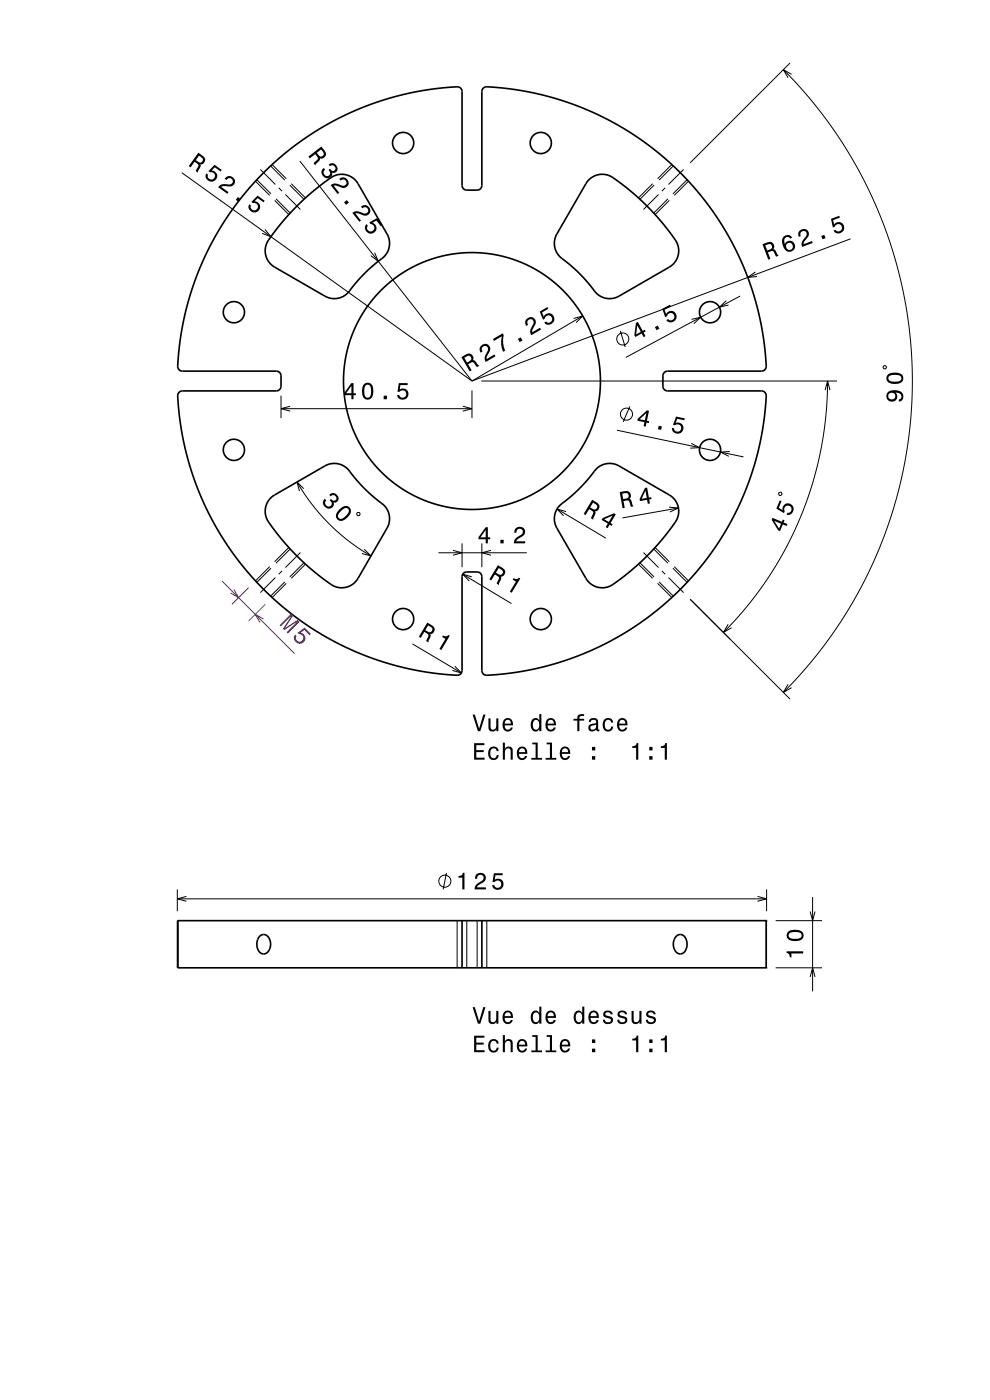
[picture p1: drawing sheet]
<svg xmlns="http://www.w3.org/2000/svg" width="210mm" height="297mm" viewBox="0 0 210 297" stroke-linecap="round" stroke-linejoin="round" font-family="sans-serif">
<g fill="none" stroke="#000" stroke-width=".21">
<path d="M166.2 14.8l3.1 3.2 3.1 3.6 2.7 3.6 2.6 3.6 2.4 3.8 2.4 4.2 1.9 3.8 2 4.5 1.7 4.5 1.4 4 1.1 4.1 1.1 4.9 1.3 8.4 .4 4.7 .1 5-.4 8.7-.6 5-.7 4.4-1.1 4.9-1.3 4.6-1.4 4.3-1.6 4.2-2 4.3-2.1 4.2-2.4 4.1-2.3 3.6-2.9 4.1-2.6 3.3-5.9 6.5M167.6 13.4l-21.2 21.1M167.9 15.8l-1.7-1 1 1.7M38.6 36.6l61.5 44.2M54.2 38.4l3 3.1M54.5 38.1l3 3M55.2 35.9l3.2 3.2M57.4 35.2l3 3M57.7 34.9l3 3M59.1 39.8l.7 .8M61.5 39.3l3 3M61.8 39l3 3"/>
<path d="M63.6 34.2l36.5 46.6M138.4 39l-3 3M138.8 39.3l-3.1 3M141.1 39.8l-.7 .8M142.5 34.9l-3 3M142.8 35.2l-3 3M145 35.9l-3.2 3.2M145.7 38.1l-3 3M146 38.4l-3 3.1M56.2 48.7l1.3 1.5-1.9-.7M58.3 42.5l3 3M58.6 42.2l3 3"/>
<path d="M60.5 41.3l3.2 3.1M79.5 53.6l.7 1.8-1.6-1.2M139.7 41.3l-3.2 3.1M141.7 42.2l-3 3M142 42.5l-3 3M160.2 57.7l-1.6 1.2 2-.2M180.4 50.7l-80.3 30.1M121.7 67.6l1.9-.6-1.4 1.5M123.6 67l-23.5 13.8M131.6 70.2l1 3.4M146.7 67.8l1.9-.5-1.4 1.4M154.1 63.8l-1.5 1.4 1.9-.5"/>
<path d="M157 62.8l-24.2 13M187.6 77.6l.4 .2-.2 .5-.5-.3zM59.6 83.9v4.8M100.1 82.8v5.9M102.1 80.8h75.4M130.9 91.3l26.8 5.6M133.6 86.2l-1.4 3.3M146.6 94.1l1.8 .9-2 .1M154.8 95.8l-2 .1 1.8 .9M175 82.8l.5-2 .6 2M175.5 80.8l-.3 7.3-1 7.1-1.8 7.3-2.5 7.1-3.2 6.8-3.9 6.4-4.5 6-4.8 5.4M61.3 116.1l-3 3.1"/>
<path d="M61.6 116.5l-3 3M63 102.3l3.2 4.7 3.5 4 4.3 3.8 4.7 3.1M63.7 117.2l-3.2 3.2M64.4 103.7l-1.4-1.4 .5 1.9M64.5 119.4l-3 3M64.8 119.7l-3 3M75.9 108.7l.4 .2-.1 .5-.5-.2zM77.3 116.5l1.4 1.4-1.9-.5M93 117.3h18.7M96.1 116.8l1.9 .5-1.9 .5M98 115.3v5M102.2 115.3v5"/>
<path d="M104.1 116.8l-1.9 .5 1.9 .5M118.2 108l10.3 6.2M120.1 108.5l-1.9-.5 1.4 1.4M135.4 119.7l3 3M135.7 119.4l3.1 3M136.5 117.2l3.2 3.2M138.7 116.5l3 3M139 116.1l3 3.1M141.9 107.6l2 .2-1.8 .8M143.9 107.8l-11.9 2.1M165.2 104.5h.6l.1 .3-.1 .2h-.5zM57.2 120.2l-3 3"/>
<path d="M57.5 120.5l-3 3M58.4 122.5l-3.2 3.2M59.8 121.1l-.7 .7M60.4 123.5l-3 3M60.7 123.8l-3 3M87.5 136.6l10.4 6.2M98.2 121.8l10.3 6.3M100.1 122.4l-1.9-.6 1.3 1.5M139.5 123.8l3 3M139.8 123.5l3 3M140.4 121.1l.7 .7M141.8 122.5l3.2 3.2"/>
<path d="M142.7 120.5l3 3M143 120.2l3 3M146.4 127.1l21.2 21.2M154.5 132.4l-1 1.8 1.7-1M96.5 141.3l1.4 1.5-2-.6M167.2 145.2l-1 1.7 1.7-1M37.6 188.7v4.6M37.7 195.3v10M97 195.3v10M99 195.3v10M101.2 195.3v10M103.3 195.3v10"/>
<path d="M162.5 195.3v10M162.6 188.7v4.6M164.5 195.3h9.9M164.5 205.3h9.9"/>
<circle cx="132.1" cy="71.9" r="1.28"/>
<circle cx="132.9" cy="87.9" r="1.28"/>
</g>
<path d="M52.7 124.7l-3.5 3.5M56.3 128.2l-3.6 3.5" fill="none" stroke="#800080" stroke-width=".21"/>
<g fill="none" stroke="#000" stroke-width=".35">
<path d="M55.7 36.9l4.4-4.1 4.2-3.2 4.6-2.9 5.4-2.8 4.8-1.9 5.5-1.7 5.9-1.2 5.7-.6a1.26 1.26 0 0 1 1.8 .9v20.2l.3 .4 .4 .3h2.5l.7-.2 .3-.7v-20.1a1.39 1.39 0 0 1 1.9-.8l6.2 .7 5.2 1 5 1.6 5.1 2 4.9 2.4 4.9 3.1 4.4 3.3 4.1 3.6 4.1 4.4 3.3 4.4 2.9 4.4 2.6 5.1 2.2 5.3 1.7 5.5 1.1 5.4 .7 6a1.47 1.47 0 0 1-1 2l-20.1 .1-.5 .2-.2 .4-.1 2.5 .3 .7 .6 .3h20.2a1.39 1.39 0 0 1 .8 2l-.6 5.2-1 5.4-1.6 5.5-2 5.1-2.6 5.2-2.9 4.6-3.6 4.8-3.7 4.1-4 3.7-4.8 3.7-4.4 2.8-5.1 2.6-5.3 2.2-5.5 1.6-5.2 1.1-5.9 .7a1.47 1.47 0 0 1-2.1-.9v-20.2l-.3-.4-.4-.3-2.5-.1-.7 .3-.3 .7v20.1a1.39 1.39 0 0 1-1.9 .8l-5.7-.6-5.9-1.2-5.5-1.7-4.8-2-4.7-2.4-4.7-2.9-4.6-3.5-4.1-3.6-3.9-4.3-3.2-4.1-3.2-5.1-2.7-5.3-1.9-4.9-1.7-5.5-1.1-5.2-.6-5.9a1.47 1.47 0 0 1 .9-2.1h20.2l.4-.2 .3-.4v-2.6l-.3-.6-.6-.4h-20.1a1.39 1.39 0 0 1-.9-1.9l.6-5.5 1.2-5.6 1.6-5.5 2.1-5.1 2.4-4.9 2.9-4.7 3.3-4.4zM125 38.1a4.2 4.2 0 0 1 5.9 .2l3 2.3 2.9 2.7 2.8 2.9 2.3 2.9a6.5 6.5 0 0 1 2 4.5l-.5 1.7-1 1.1-11.1 6.4a4.2 4.2 0 0 1-5.8-1.9l-2.3-2.6-2.6-2.4a6 6 0 0 1-3-3.6v-1.3l.4-1.1 6.3-11zM62.9 43.8l2.6-2.4 2.9-2.4a6.5 6.5 0 0 1 4.5-2l1.4 .4 1.4 1.2 6.4 11a4.2 4.2 0 0 1-1.9 5.9l-2.4 2.1-2.6 2.7a6 6 0 0 1-3.6 3h-1.3l-1.2-.4-10.8-6.2a4.2 4.2 0 0 1-.7-6.7l2.6-3.3zM126.5 99.5a4 4 0 0 1 4.8-.7l10.7 6.2a4.2 4.2 0 0 1 .6 6.6l-2.1 2.8-2.7 3-3 2.9-3 2.4a6.5 6.5 0 0 1-4.5 2l-1.6-.6-1.1-1-6.5-11.1a4.2 4.2 0 0 1 1.9-5.8l3.2-2.8zM57.5 105.6l.8-.6 10.6-6.2a4.2 4.2 0 0 1 5.8 1.9l2.3 2.7 2.6 2.3a6 6 0 0 1 3 3.7v1.2l-.4 1.2-6.3 10.9a4.2 4.2 0 0 1-6.6 .7l-2.5-2-3-2.7-2.6-2.7-2.9-3.4a6.5 6.5 0 0 1-2-4.6l.4-1.4zM37.7 195.3h124.8v10h-124.8zM55.1 198.6a1.34 1.34 0 0 1 1.4-.2 1.34 1.34 0 0 1 .8 1.3 1.91 1.91 0 0 1-1.6 2.7 2.16 2.16 0 0 1-1-3.1zM98 195.3v10M102.2 195.3v10M143.4 198.7a1.32 1.32 0 0 1 1.5-.3 1.32 1.32 0 0 1 .8 1.3 2.11 2.11 0 0 1-1.2 2.7 1.76 1.76 0 0 1-1.7-2.3l.2-.8z"/>
<circle cx="85.5" cy="30.3" r="2.25"/>
<circle cx="114.7" cy="30.3" r="2.25"/>
<circle cx="49.6" cy="66.2" r="2.25"/>
<circle cx="150.6" cy="66.2" r="2.25"/>
<circle cx="49.6" cy="95.4" r="2.25"/>
<circle cx="100.1" cy="80.8" r="27.3"/>
<circle cx="150.6" cy="95.4" r="2.25"/>
<circle cx="85.5" cy="131.3" r="2.25"/>
<circle cx="114.7" cy="131.3" r="2.25"/>
</g>
<g fill="#000">
<path d="M42.1 32.4l-2.1 2.8 .4 .3 .9-1.2a.84 .84 0 0 1 .7 1.2l-.5 .8 .4 .3 .7-1.4-.1-.3a.97 .97 0 0 0 1-.7 .97 .97 0 0 0-.5-1.1zM42.2 33a1.08 1.08 0 0 1 .8 1 .6 .6 0 0 1-.4 .5 .6 .6 0 0 1-.6-.2l-.5-.3z" fill-rule="evenodd"/>
<path d="M45.5 35l-1.3 1.3 .3 .2a.79 .79 0 0 1 1.1 .6 .79 .79 0 0 1-.6 .9 .79 .79 0 0 1-.9-.7v-.2l-.3-.3a1.21 1.21 0 0 0 .6 1.7 1.21 1.21 0 0 0 1.6-.8 1.21 1.21 0 0 0-1.1-1.5l.7-.7 1.2 .9 .2-.3zM48 37.5l-.4 .4 .4 .3a.71 .71 0 0 1 .9-.4 .71 .71 0 0 1 .4 .9 .71 .71 0 0 1-.9 .4 1.8 1.8 0 0 0-2.1 .6l1.9 1.4 .3-.3-1.6-1.1a2.23 2.23 0 0 1 1.9-.1 1.14 1.14 0 0 0 1-1.6 1.14 1.14 0 0 0-1.8-.5zM50.5 41.8l-.5 .6 .6 .4 .4-.6zM54.6 41.5l-1.3 1.3 .3 .3a.79 .79 0 0 1 1.1 .5 .79 .79 0 0 1-.6 1 .79 .79 0 0 1-.9-.8v-.2l-.3-.3a1.21 1.21 0 0 0 .6 1.7 1.21 1.21 0 0 0 1.6-.8 1.21 1.21 0 0 0-1.1-1.5l.7-.7 1.2 .9 .2-.3z" fill-rule="evenodd"/>
<path d="M65.4 33.2l.3 .4 1.2-.9a.84 .84 0 0 1 .3 1.3l-.7 .7 .4 .4 .9-1.2v-.3a.97 .97 0 0 0 1.2-.4 .97 .97 0 0 0-.1-1.2l-.7-.9zM67.2 32.4l.9-.7a1.08 1.08 0 0 1 .5 1.2 .6 .6 0 0 1-.5 .3 .6 .6 0 0 1-.6-.3z" fill-rule="evenodd"/>
<path d="M68.6 35.6a1.18 1.18 0 0 0 .1 2 1.18 1.18 0 0 0 1.8-.7l-.1-.3a.9 .9 0 0 0 1.1-.4 .9 .9 0 0 0-.2-1.1 1.04 1.04 0 0 0-1.6-.2l.3 .4a.62 .62 0 0 1 .8-.3 .62 .62 0 0 1 .3 .8 .62 .62 0 0 1-.8 .4l-.3-.4-.3 .3a.72 .72 0 0 1 .2 1 .72 .72 0 0 1-1 .2 .72 .72 0 0 1-.2-1.1l.3-.2zM70.1 39.3l1.5 1.9 .4-.3-1.2-1.5a2.2 2.2 0 0 1 1.8 .4 1.14 1.14 0 0 0 1.3-1.4 1.14 1.14 0 0 0-1.9-.5l.2 .4a.7 .7 0 0 1 1-.1 .7 .7 0 0 1 .2 1 .7 .7 0 0 1-1 .1 1.81 1.81 0 0 0-2.3 0zM73 42.9l.4 .6 .6-.5-.4-.6zM74.7 45.2l1.5 1.8 .4-.2-1.2-1.5a2.2 2.2 0 0 1 1.8 .4 1.14 1.14 0 0 0 1.3-1.5 1.14 1.14 0 0 0-1.9-.4l.2 .4a.7 .7 0 0 1 1-.1 .7 .7 0 0 1 .2 1 .7 .7 0 0 1-1 .1 1.81 1.81 0 0 0-2.3 0zM77.7 47.5a1.21 1.21 0 0 0 .1 1.9 1.21 1.21 0 0 0 1.8-.4 1.21 1.21 0 0 0-.6-1.7l.8-.5 1 1.2 .3-.3-1.1-1.4-1.7 .9 .3 .3a.79 .79 0 0 1 .8 .8 .79 .79 0 0 1-.9 .8 .79 .79 0 0 1-.6-1l.1-.2z" fill-rule="evenodd"/>
<path d="M161.7 51.8l1.3 3.3 .4-.2-.5-1.4a.84 .84 0 0 1 1.3 .1l.5 .9 .5-.2-.8-1.3-.4-.1a.97 .97 0 0 0 0-1.2 .97 .97 0 0 0-1.2-.3zM162.3 52a1.09 1.09 0 0 1 1.3-.1 .6 .6 0 0 1 .2 .6 .6 .6 0 0 1-.6 .4l-.5 .2z" fill-rule="evenodd"/>
<path d="M166.2 50.3a2.23 2.23 0 0 0 1.1 3.1 1.16 1.16 0 0 0 1.3-.8 1.16 1.16 0 0 0-.7-1.4 1.16 1.16 0 0 0-1.4 .6 1.03 1.03 0 0 1 .3-1.5 .58 .58 0 0 1 .8 .3l.4-.1a1.1 1.1 0 0 0-1.8-.2zM166.7 52.3a.75 .75 0 0 1 1.5 0 .75 .75 0 0 1-1.5 0zM169.7 48.9a1.15 1.15 0 0 0-.3 1.4l.5-.2a.71 .71 0 0 1 .1-1 .71 .71 0 0 1 1 .2 .71 .71 0 0 1-.1 1 1.8 1.8 0 0 0-.8 2.1l2.3-.9-.2-.4-1.7 .7a2.22 2.22 0 0 1 .9-1.6 1.11 1.11 0 0 0-.3-1.5 1.11 1.11 0 0 0-1.4 .2zM174.2 50.1l.3 .7 .6-.3-.2-.7zM176.3 46.4l.4 1.9 .3-.2a.79 .79 0 0 1 1.1-.6 .79 .79 0 0 1 .4 1.1 .79 .79 0 0 1-1.1 .4l-.2-.2-.4 .1a1.21 1.21 0 0 0 1.8 .5 1.21 1.21 0 0 0 .2-1.8 1.21 1.21 0 0 0-1.9 0l-.2-.9 1.5-.5-.2-.4z" fill-rule="evenodd"/>
<path d="M97.9 75.8l1.7 3 .4-.2-.7-1.3a.85 .85 0 0 1 1.3-.2l.6 .8 .5-.3-1-1.1-.4-.1a.97 .97 0 0 0-.2-1.2 .97 .97 0 0 0-1.2 0zM98.5 75.9a1.09 1.09 0 0 1 1.2-.4 .6 .6 0 0 1 .3 .6 .6 .6 0 0 1-.5 .5l-.4 .3z" fill-rule="evenodd"/>
<path d="M101.9 73.4a1.15 1.15 0 0 0 .1 1.4l.4-.2a.7 .7 0 0 1 0-1 .7 .7 0 0 1 1 0 .7 .7 0 0 1 0 1 1.81 1.81 0 0 0-.4 2.2l2.1-1.2-.2-.4-1.7 1a2.21 2.21 0 0 1 .7-1.8 1.11 1.11 0 0 0-.5-1.4 1.11 1.11 0 0 0-1.5 .4zM104.6 71.9l.2 .4 1.6-.9a5.2 5.2 0 0 0 .3 3.2l.4-.2a5.2 5.2 0 0 1-.3-3.3l-.2-.4zM109.9 71.9l.3 .7 .6-.4-.3-.6zM111.6 67.8a1.15 1.15 0 0 0 0 1.3l.4-.2a.71 .71 0 0 1 0-1 .71 .71 0 0 1 1 0 .71 .71 0 0 1 0 1 1.81 1.81 0 0 0-.3 2.2l2.1-1.2-.3-.4-1.6 1a2.22 2.22 0 0 1 .7-1.8 1.11 1.11 0 0 0-.5-1.4 1.11 1.11 0 0 0-1.5 .5zM114.5 66.1l.7 1.7 .3-.2a.8 .8 0 0 1 1-.8 .8 .8 0 0 1 .6 1.1 .8 .8 0 0 1-1.3 .3l-.4 .3a1.21 1.21 0 0 0 1.9 .1 1.21 1.21 0 0 0-.2-1.8 1.21 1.21 0 0 0-1.8 .4l-.3-.9 1.3-.8-.2-.4z" fill-rule="evenodd"/>
<path d="M134.9 68.5l-.3 2.6 .2 .4 1.3-.7 .4 .7 .4-.2-.4-.8 .5-.2-.2-.3-.5 .2-1-1.9zM135.2 69l.7 1.4-1 .5zM138.9 69.4l.4 .7 .6-.4-.4-.6zM140.5 65.5l.6 1.8 .4-.2a.79 .79 0 0 1 .9-.7 .79 .79 0 0 1 .6 1 .79 .79 0 0 1-1.1 .5l-.2-.2-.4 .2a1.21 1.21 0 0 0 1.9 .2 1.21 1.21 0 0 0-.1-1.8 1.21 1.21 0 0 0-1.8 .3l-.3-.9 1.3-.7-.2-.4z" fill-rule="evenodd"/>
<path d="M135.3 88.8l-.1 .4 1.5 .4-.2 .8 .5 .1 .1-.8 .5 .1 .1-.4-.5-.1 .5-2.1-.5-.1zM135.7 88.9l1.4-1.3-.3 1.6zM139.7 90.3l-.1 .8 .6 .1 .2-.7zM143.4 88.4l-.6 1.7 .4 .1a.8 .8 0 0 1 1.2 0 .8 .8 0 0 1-.3 1.2 .8 .8 0 0 1-1.1-.6l-.5-.1a1.21 1.21 0 0 0 1.3 1.4 1.21 1.21 0 0 0 1.1-1.5 1.21 1.21 0 0 0-1.6-.9l.4-.9 1.5 .4v-.4z" fill-rule="evenodd"/>
<path d="M188.4 83.1a1.18 1.18 0 0 0-.3 1.6 1.18 1.18 0 0 0 1.6 .4 1.18 1.18 0 0 0 .5-1.5l-.2-.3a1.02 1.02 0 0 1 1.2 .8 .56 .56 0 0 1-.5 .6v.5a1.18 1.18 0 0 0 .9-1.2 1.18 1.18 0 0 0-1.1-1.1 2.88 2.88 0 0 0-2.1 .2zM188.4 84a.75 .75 0 0 1 1.5 0 .75 .75 0 0 1-1.5 0zM188.5 79.4a1.13 1.13 0 0 0-.5 1.2 1.13 1.13 0 0 0 1 .8 2.28 2.28 0 0 0 2.5-.6 1.14 1.14 0 0 0-.9-1.7 2.86 2.86 0 0 0-2.1 .3zM188.5 79.9a2.38 2.38 0 0 1 2.6 0v.7a2.37 2.37 0 0 1-2.6 0z" fill-rule="evenodd"/>
<path d="M68.9 105.8a1.18 1.18 0 0 0 .2 1.9 1.18 1.18 0 0 0 1.7-.8v-.3a.9 .9 0 0 0 1-.5 .9 .9 0 0 0-.4-1.2 1.05 1.05 0 0 0-1.6 .1l.3 .3a.62 .62 0 0 1 .8-.3 .62 .62 0 0 1 .4 .7 .62 .62 0 0 1-.7 .5l-.4-.4-.3 .3a.72 .72 0 0 1 .4 1 .72 .72 0 0 1-1 .3 .72 .72 0 0 1-.3-1l.2-.3zM72 108.1a1.42 1.42 0 0 0-.4 2.1 1.42 1.42 0 0 0 2.1-.4 1.51 1.51 0 0 0 .4-2.2 1.43 1.43 0 0 0-2.1 .5zM72.3 108.4l.9-.6a.63 .63 0 0 1 .6 .1 .63 .63 0 0 1 .2 .7 2.73 2.73 0 0 1-1.8 1.5l-.5-.5v-.3z" fill-rule="evenodd"/>
<path d="M103 111.8l-1.5 2.2v.4h1.5v.9h.5v-.9h.5v-.4h-.5v-2.2zM103 112.4v1.6h-1.1zM106.1 114.5v.8h.7v-.8zM109.4 112.1l-.3 .9h.4a.71 .71 0 0 1 .6-.8 .71 .71 0 0 1 .8 .5 .71 .71 0 0 1-.5 .8 1.79 1.79 0 0 0-1.4 1.8h2.4v-.5h-1.9a2.25 2.25 0 0 1 1.5-1.1 1.13 1.13 0 0 0 .1-1.7 1.13 1.13 0 0 0-1.7 .1z" fill-rule="evenodd"/>
<path d="M125.6 106l-1.8 3 .4 .3 .8-1.3a.85 .85 0 0 1 .7 1.1l-.3 .9 .4 .2 .5-1.4-.1-.3a.97 .97 0 0 0 .9-.8 .97 .97 0 0 0-.5-1.1zM125.8 106.6a1.08 1.08 0 0 1 .9 .9 .6 .6 0 0 1-.4 .6 .6 .6 0 0 1-.6-.2l-.5-.3z" fill-rule="evenodd"/>
<path d="M127.8 109.9l-.2 .4 1.3 .8-.4 .7 .4 .3 .4-.8 .4 .3 .3-.4-.5-.2 1.1-1.9-.4-.2zM128.2 110.2l1.7-.8-.8 1.3z" fill-rule="evenodd"/>
<path d="M131.5 104.4l.6 3.4h.4l-.2-1.5a1.08 1.08 0 0 1 1.2 0l.3 1.2 .6-.1-.6-1.4-.3-.2a.97 .97 0 0 0 .2-1.1 .97 .97 0 0 0-1.1-.5zM132 104.7a1.09 1.09 0 0 1 1.3 .1 .6 .6 0 0 1 0 .7 .6 .6 0 0 1-.6 .3l-.5 .1z" fill-rule="evenodd"/>
<path d="M136.8 103.5l-1.1 2.4 .1 .4 1.5-.3 .1 .9 .5-.1-.2-.8 .5-.1-.1-.4-.5 .1-.3-2.2zM136.9 104.1l.3 1.5-1.1 .2z" fill-rule="evenodd"/>
<path d="M163.9 109.9l-.2 .4 1.4 2.2 .4 .2 .6-1.4 .8 .3 .1-.4-.8-.4 .2-.4-.4-.2-.1 .5zM164.2 110.5l1.5 .6-.4 1zM165.4 106.2l-.7 1.7 1.6 1 .1-.4a.8 .8 0 0 1 .3-1.2 .8 .8 0 0 1 1.1 .5 .8 .8 0 0 1-.8 1l-.1 .4a1.21 1.21 0 0 0 1.5-1 1.21 1.21 0 0 0-1.2-1.4 1.21 1.21 0 0 0-1.2 1.4l-.8-.5 .6-1.4z" fill-rule="evenodd"/>
<path d="M90.6 132.1l-1.7 3 .4 .2 .7-1.2a.85 .85 0 0 1 .8 1l-.4 .9 .5 .3 .5-1.4-.2-.4a.97 .97 0 0 0 1-.7 .97 .97 0 0 0-.6-1.1zM90.8 132.7a1.08 1.08 0 0 1 .9 .9 .6 .6 0 0 1-.4 .5 .6 .6 0 0 1-.6-.1l-.5-.3z" fill-rule="evenodd"/>
<path d="M94 134.8a.78 .78 0 0 0 1.1-.1l.3 .2-1.8 3-.4-.2 1.3-2.2-.7-.4z" fill-rule="evenodd"/>
<path d="M105.6 119.9l-1.8 3 .4 .2 .8-1.2a1.1 1.1 0 0 1 .9 .8l-.5 1.1 .4 .3 .5-1.4-.1-.4a.97 .97 0 0 0 .9-.7 .97 .97 0 0 0-.5-1.1zM105.8 120.5a1.09 1.09 0 0 1 .9 .9 .6 .6 0 0 1-.4 .5 .6 .6 0 0 1-.6-.1l-.5-.3z" fill-rule="evenodd"/>
<path d="M108.9 122.6a.77 .77 0 0 0 1.2 0l.3 .1-1.9 3-.3-.2 1.2-2.1-.7-.4z" fill-rule="evenodd"/>
</g>
<path d="M61.8 130.2l-2.5 2.4 .3 .3 2.2-2.2-1.8 2.7 .3 .3 2.7-1.8-2.2 2.2 .3 .3 2.4-2.5-.4-.4-2.6 1.7 1.7-2.6zM62.6 134.6a1.21 1.21 0 0 0 .3 1.8 1.21 1.21 0 0 0 1.7-.5 1.21 1.21 0 0 0-.8-1.7l.8-.5 1.1 1 .2-.2-1.3-1.4-1.5 1.1 .3 .3a.79 .79 0 0 1 1 .7 .79 .79 0 0 1-.8 .9 .79 .79 0 0 1-.8-.9l.1-.2z" fill-rule="evenodd" fill="#800080"/>
<path d="M47.1 123.3l15.4 15.4M49.6 125.1l1 1.7-1.7-1M55.9 131.3l-1.7-1 1 1.8" fill="none" stroke="#800080" stroke-width=".21"/>
<g fill="#000">
<path d="M74.5 81.3l-1.5 2.1v.4h1.5v.9h.5v-.9h.5v-.4h-.5v-2.1zM74.5 81.9v1.5h-1.1zM77.1 81.6a2.67 2.67 0 0 0 .4 3.1 1.14 1.14 0 0 0 1.6-.9 2.3 2.3 0 0 0-.6-2.5l-.5-.1-.5 .1zM77.7 81.7h.6a2.37 2.37 0 0 1 0 2.6h-.6a2.38 2.38 0 0 1 0-2.6zM81.4 83.9v.8h.7v-.8zM84.6 81.3l-.3 1.8h.4a.79 .79 0 0 1 1.2-.2 .79 .79 0 0 1 0 1.2 .79 .79 0 0 1-1.1-.1l-.1-.2h-.5a1.21 1.21 0 0 0 1.5 1 1.21 1.21 0 0 0 .8-1.6 1.21 1.21 0 0 0-1.7-.6l.1-.9h1.6v-.4z" fill-rule="evenodd"/>
<path d="M100.2 151.6l1.2 3.5h.5l1.1-3.5h-.5l-.9 3-.9-3zM103.6 152.4v1.8a.89 .89 0 0 0 .6 1 .89 .89 0 0 0 1.1-.5v.4h.4v-2.7h-.4v1.6a.65 .65 0 0 1-.4 .7 .65 .65 0 0 1-.8-.3v-2zM106.9 152.7a1.54 1.54 0 0 0 .8 2.5 1.07 1.07 0 0 0 1.1-.9h-.5l-.2 .4-.4 .1a.76 .76 0 0 1-.7-.9h1.8a1.17 1.17 0 0 0-.5-1.4 1.17 1.17 0 0 0-1.4 .2zM107.2 152.9a.66 .66 0 0 1 .8-.1 .66 .66 0 0 1 .4 .7h-1.4zM112.9 152.7a1.58 1.58 0 0 0 .7 2.5l.5-.1 .3-.4v.4h.4v-3.6h-.4v1.3a.9 .9 0 0 0-1.5-.1zM113.2 153a.62 .62 0 0 1 .7-.3 .62 .62 0 0 1 .4 .6 1.12 1.12 0 0 1-.6 1.5 1.19 1.19 0 0 1-.5-1.8zM116 152.7a1.54 1.54 0 0 0 .8 2.5 1.07 1.07 0 0 0 1.1-.9h-.5l-.2 .4-.3 .1a.76 .76 0 0 1-.7-.9h1.7a1.16 1.16 0 0 0-.5-1.4 1.16 1.16 0 0 0-1.4 .2zM116.3 152.9a.66 .66 0 0 1 .8-.1 .66 .66 0 0 1 .4 .7h-1.3zM121.6 152.5v.4h.9v2.2h.4v-2.2h1v-.4h-1v-.4l.3-.2h.7v-.4a1.04 1.04 0 0 0-1.4 .7v.3zM125.2 152.5l-.3 .7h.4a.55 .55 0 0 1 .7-.5 .55 .55 0 0 1 .3 .7l-.2 .1a1 1 0 0 0-1 .2 1 1 0 0 0-.3 1 .93 .93 0 0 0 1.7 .1l.1 .3h.6v-.3l-.3-.1v-.2v-1.4a1.02 1.02 0 0 0-.7-.8 1.02 1.02 0 0 0-1 .2zM125.3 154.1l1.1-.4a.77 .77 0 0 1-.2 .9 .77 .77 0 0 1-.9 .1l-.1-.3zM128.1 152.7a1.53 1.53 0 0 0 .9 2.5 1.06 1.06 0 0 0 1.1-1.1h-.4a.67 .67 0 0 1-.7 .7 .67 .67 0 0 1-.7-.6 1.12 1.12 0 0 1 .7-1.5 .59 .59 0 0 1 .6 .6h.5a1.09 1.09 0 0 0-.8-1 1.09 1.09 0 0 0-1.2 .4zM131.2 152.7a1.54 1.54 0 0 0 .8 2.5 1.07 1.07 0 0 0 1.1-.9h-.5l-.2 .4-.4 .1a.76 .76 0 0 1-.7-.9h1.8a1.16 1.16 0 0 0-.5-1.4 1.16 1.16 0 0 0-1.4 .2zM131.5 152.9a.66 .66 0 0 1 .8-.1 .66 .66 0 0 1 .4 .7h-1.4z" fill-rule="evenodd"/>
<path d="M100.6 157.7v3.5h2.2v-.5h-1.8v-1.1h1.6v-.5h-1.6v-1h1.8v-.4zM103.9 158.7a1.53 1.53 0 0 0 .8 2.6 1.06 1.06 0 0 0 1.1-1.1h-.4a.67 .67 0 0 1-.7 .7 .67 .67 0 0 1-.7-.6 1.11 1.11 0 0 1 .7-1.6 .6 .6 0 0 1 .7 .6h.4a1.09 1.09 0 0 0-.8-.9 1.09 1.09 0 0 0-1.1 .3zM106.7 157.5v3.7h.4v-1.6a.63 .63 0 0 1 .5-.9 .63 .63 0 0 1 .7 .8v1.7h.5v-1.8a.88 .88 0 0 0-.6-1 .88 .88 0 0 0-1.1 .4v-1.3zM109.9 158.7a1.54 1.54 0 0 0 .8 2.6 1.05 1.05 0 0 0 1.1-.9h-.4l-.2 .3-.4 .2a.76 .76 0 0 1-.7-1h1.8a1.16 1.16 0 0 0-.5-1.3 1.16 1.16 0 0 0-1.5 .1zM110.3 159a.66 .66 0 0 1 .8-.2 .66 .66 0 0 1 .3 .8h-1.3zM112.9 157.5v.4h.7v2.9h-.9v.4h2.3v-.4h-.9v-3.3zM116 157.5v.4h.6v2.9h-.9v.4h2.3v-.4h-.9v-3.3zM119 158.7a1.55 1.55 0 0 0 .8 2.6 1.06 1.06 0 0 0 1.1-.9h-.4l-.2 .3-.4 .2a.76 .76 0 0 1-.7-1h1.8a1.17 1.17 0 0 0-.5-1.3 1.17 1.17 0 0 0-1.5 .1zM119.4 159a.66 .66 0 0 1 .8-.2 .66 .66 0 0 1 .3 .8h-1.3zM125.6 160.4v.8h.7v-.8zM125.6 158.5v.7h.7v-.7z" fill-rule="evenodd"/>
<path d="M134.1 158.3v.4h.8v2.5h.5v-3.6h-.3a.77 .77 0 0 1-1 .7zM137.7 160.4v.8h.7v-.8zM137.7 158.5v.7h.7v-.7zM140.2 158.3v.4h.8v2.5h.5v-3.6h-.4a.77 .77 0 0 1-.9 .7z" fill-rule="evenodd"/>
<path d="M97.3 185.8v.4h.8v2.5h.4v-3.5h-.3a.77 .77 0 0 1-.9 .6zM101.1 185.5l-.4 .9h.5a.7 .7 0 0 1 .5-.8 .7 .7 0 0 1 .9 .5 .7 .7 0 0 1-.5 .8 1.81 1.81 0 0 0-1.4 1.8h2.4v-.5h-1.9a2.23 2.23 0 0 1 1.4-1.1 1.13 1.13 0 0 0 .1-1.7 1.13 1.13 0 0 0-1.6 .1zM104.8 185.3l-.3 1.8h.4a.8 .8 0 0 1 1.2-.2 .8 .8 0 0 1 0 1.2 .8 .8 0 0 1-1.2-.3h-.5a1.21 1.21 0 0 0 1.5 1 1.21 1.21 0 0 0 .8-1.6 1.21 1.21 0 0 0-1.7-.6l.1-.9h1.5v-.4z" fill-rule="evenodd"/>
<path d="M100.2 213.7l1.2 3.5h.5l1.1-3.5h-.5l-.9 2.9-.9-2.9zM103.6 214.5v1.7a.89 .89 0 0 0 .6 1 .89 .89 0 0 0 1.1-.4v.4h.4v-2.7h-.4v1.5a.65 .65 0 0 1-.4 .8 .65 .65 0 0 1-.8-.3v-2zM106.9 214.7a1.54 1.54 0 0 0 .8 2.6 1.06 1.06 0 0 0 1.1-.9h-.5l-.2 .3-.4 .2a.76 .76 0 0 1-.7-1h1.8a1.17 1.17 0 0 0-.5-1.3 1.17 1.17 0 0 0-1.4 .1zM107.2 215a.66 .66 0 0 1 .8-.2 .66 .66 0 0 1 .4 .8h-1.4zM112.9 214.7a1.58 1.58 0 0 0 .7 2.6l.5-.2 .3-.3v.4h.4v-3.7h-.4v1.4a.9 .9 0 0 0-1.5-.2zM113.2 215a.62 .62 0 0 1 .7-.2 .62 .62 0 0 1 .4 .6 1.12 1.12 0 0 1-.6 1.5 1.19 1.19 0 0 1-.5-1.9zM116 214.7a1.54 1.54 0 0 0 .8 2.6 1.06 1.06 0 0 0 1.1-.9h-.5l-.2 .3-.3 .2a.76 .76 0 0 1-.7-1h1.7a1.16 1.16 0 0 0-.5-1.3 1.16 1.16 0 0 0-1.4 .1zM116.3 215a.66 .66 0 0 1 .8-.2 .66 .66 0 0 1 .4 .8h-1.3zM122 214.7a1.58 1.58 0 0 0 .7 2.6l.5-.2 .3-.3v.4h.4v-3.7h-.4v1.4a.89 .89 0 0 0-1.5-.2zM122.3 215a.62 .62 0 0 1 .7-.2 .62 .62 0 0 1 .4 .6 1.12 1.12 0 0 1-.6 1.5 1.19 1.19 0 0 1-.5-1.9zM125.1 214.7a1.54 1.54 0 0 0 .8 2.6 1.05 1.05 0 0 0 1.1-.9h-.4l-.3 .3-.3 .2a.76 .76 0 0 1-.7-1h1.7a1.16 1.16 0 0 0-.4-1.3 1.16 1.16 0 0 0-1.5 .1zM125.5 215a.66 .66 0 0 1 .8-.2 .66 .66 0 0 1 .3 .8h-1.3zM128.2 214.6a.76 .76 0 0 0-.2 .8 .76 .76 0 0 0 .7 .5l.9 .4a.63 .63 0 0 1-.6 .6 .63 .63 0 0 1-.7-.6h-.4a1.07 1.07 0 0 0 1.2 1 1.07 1.07 0 0 0 .9-1.2l-.4-.4-1.1-.3a.54 .54 0 0 1 .4-.7 .54 .54 0 0 1 .6 .5h.5a1.03 1.03 0 0 0-.7-.9 1.03 1.03 0 0 0-1.1 .3zM131.2 214.6a.76 .76 0 0 0-.2 .8 .76 .76 0 0 0 .7 .5l.9 .4a.63 .63 0 0 1-.6 .6 .63 .63 0 0 1-.7-.6h-.4a1.07 1.07 0 0 0 1.2 1 1.07 1.07 0 0 0 .9-1.2l-.4-.4-1.1-.3a.53 .53 0 0 1 .4-.7 .53 .53 0 0 1 .7 .5h.4a1.03 1.03 0 0 0-.7-.9 1.03 1.03 0 0 0-1.1 .3zM134 214.5v1.7a.89 .89 0 0 0 .6 1 .89 .89 0 0 0 1-.4v.4h.5v-2.7h-.5v1.5a.65 .65 0 0 1-.4 .8 .65 .65 0 0 1-.8-.3v-2zM137.3 214.6a.76 .76 0 0 0-.2 .8 .76 .76 0 0 0 .7 .5l.9 .4a.63 .63 0 0 1-.6 .6 .63 .63 0 0 1-.7-.6h-.4a1.07 1.07 0 0 0 1.2 1 1.07 1.07 0 0 0 .9-1.2l-.4-.4-1.1-.3a.54 .54 0 0 1 .4-.7 .54 .54 0 0 1 .6 .5h.5a1.03 1.03 0 0 0-.7-.9 1.03 1.03 0 0 0-1.1 .3z" fill-rule="evenodd"/>
<path d="M166.8 201.8v.4a.77 .77 0 0 1 .7 .9h.4v-.8h2.5v-.5zM167.3 197.5a1.13 1.13 0 0 0-.4 1.3 1.13 1.13 0 0 0 1 .8 2.29 2.29 0 0 0 2.5-.6 1.14 1.14 0 0 0-.9-1.7 2.9 2.9 0 0 0-2.2 .2zM167.4 198.1a2.38 2.38 0 0 1 2.6 0v.7a2.38 2.38 0 0 1-2.6 0z" fill-rule="evenodd"/>
<path d="M100.6 219.7v3.5h2.2v-.4h-1.8v-1.2h1.6v-.4h-1.6v-1.1h1.8v-.4zM103.9 220.8a1.53 1.53 0 0 0 .8 2.5 1.06 1.06 0 0 0 1.1-1.1h-.4a.67 .67 0 0 1-.7 .7 .67 .67 0 0 1-.7-.6 1.11 1.11 0 0 1 .7-1.5 .6 .6 0 0 1 .7 .6h.4a1.09 1.09 0 0 0-.8-1 1.09 1.09 0 0 0-1.1 .4zM106.7 219.6v3.6h.4v-1.5a.63 .63 0 0 1 .4-.8 .63 .63 0 0 1 .8 .3v2h.5v-1.8a.88 .88 0 0 0-.6-.9 .88 .88 0 0 0-1.1 .4v-1.3zM109.9 220.8a1.54 1.54 0 0 0 .8 2.5 1.05 1.05 0 0 0 1.1-.9h-.4l-.2 .4-.4 .1a.76 .76 0 0 1-.7-.9h1.8a1.16 1.16 0 0 0-.5-1.4 1.16 1.16 0 0 0-1.5 .2zM110.3 221a.66 .66 0 0 1 .8-.1 .66 .66 0 0 1 .3 .7h-1.3zM112.9 219.6v.4h.7v2.8h-.9v.4h2.3v-.4h-.9v-3.2zM116 219.6v.4h.6v2.8h-.9v.4h2.3v-.4h-.9v-3.2zM119 220.8a1.55 1.55 0 0 0 .8 2.5 1.06 1.06 0 0 0 1.1-.9h-.4l-.2 .4-.4 .1a.76 .76 0 0 1-.7-.9h1.8a1.17 1.17 0 0 0-.5-1.4 1.17 1.17 0 0 0-1.5 .2zM119.4 221a.66 .66 0 0 1 .8-.1 .66 .66 0 0 1 .3 .7h-1.3zM125.6 222.5v.7h.7v-.7zM125.6 220.5v.8h.7v-.8z" fill-rule="evenodd"/>
<path d="M134.1 220.4v.3h.8v2.5h.5v-3.5h-.3a.77 .77 0 0 1-1 .7zM137.7 222.5v.7h.7v-.7zM137.7 220.5v.8h.7v-.8zM140.2 220.4v.3h.8v2.5h.5v-3.5h-.4a.77 .77 0 0 1-.9 .7z" fill-rule="evenodd"/>
</g>
<g fill="none" stroke="#000" stroke-width=".21">
<path d="M59.6 86.7h40.5M61.5 86.2l-1.9 .5 1.9 .5M98.2 86.2l1.9 .5-1.9 .5M37.6 190.7h125M39.5 190.2l-1.9 .5 1.9 .5M94.7 185.2l-.7 3.5M160.7 190.2l1.9 .5-1.9 .5M171.9 193.4l.5 1.9 .5-1.9M172.4 190.3v20M171.9 207.2l.5-1.9 .5 1.9"/>
<circle cx="94.4" cy="186.9" r="1.28"/>
</g>
</svg>
